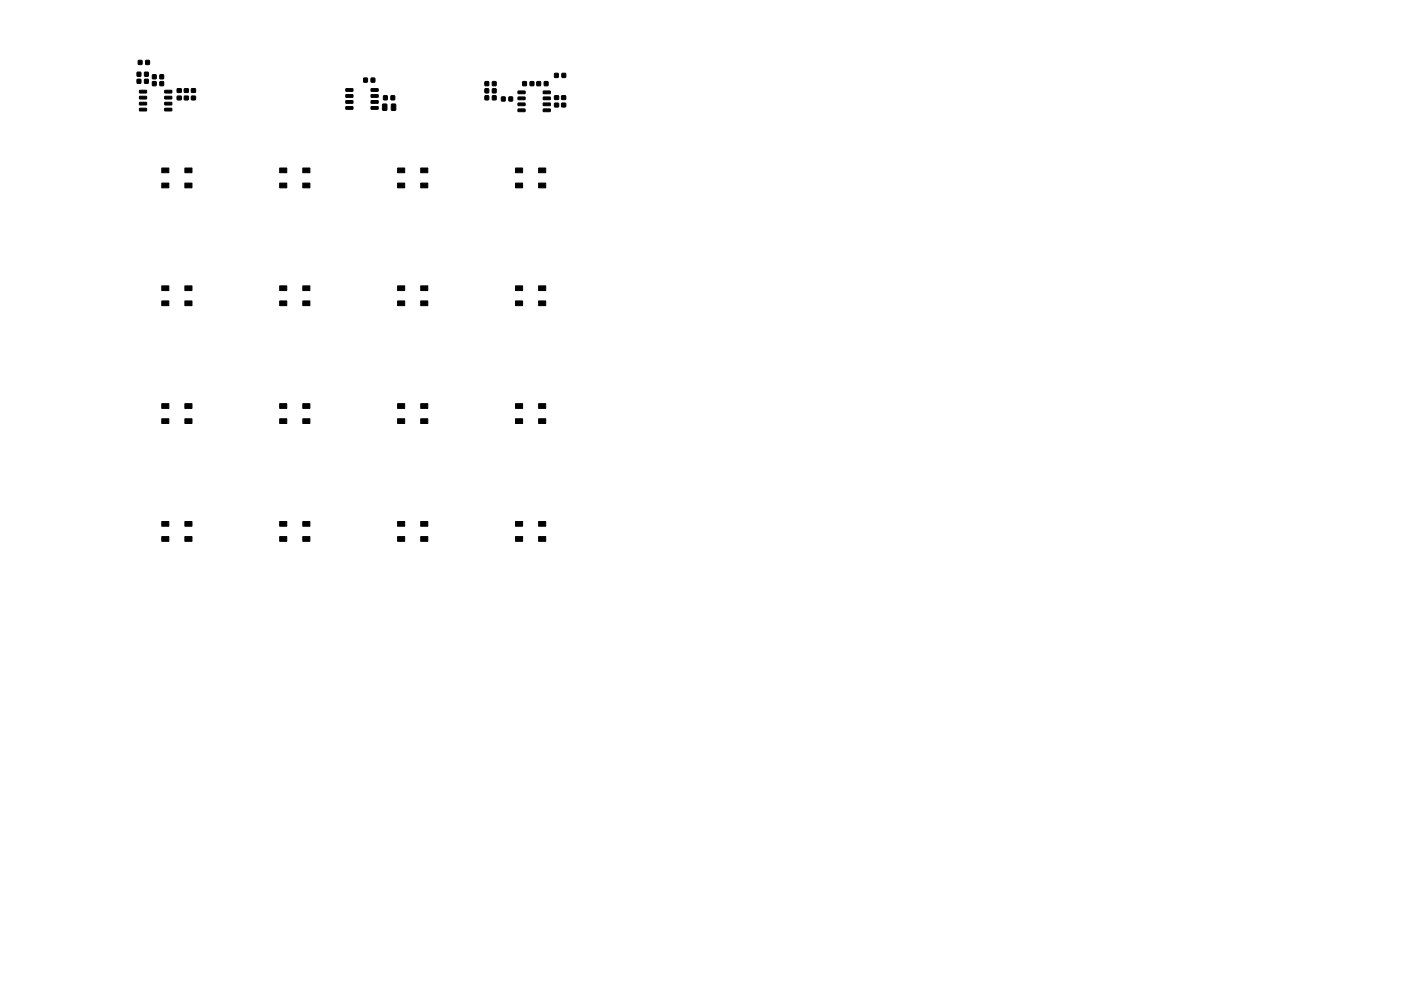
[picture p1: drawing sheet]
<svg xmlns="http://www.w3.org/2000/svg" width="297mm" height="210mm" viewBox="0 0 297 210" stroke-linecap="round" stroke-linejoin="round" font-family="sans-serif">
<g fill="#000" stroke="#000" stroke-width=".21">
<path d="M29.1 16.8l.8 .1-.1 .8-.7-.1zM29.1 15.3l.8 .1-.1 .8-.7-.1zM29.3 12.8l.8 .1v.8l-.8-.1zM29.6 19.2l1.4-.1 .1 .5-1.4 .1zM30.7 16.8l.7 .1v.8l-.8-.1zM30.7 15.3l.7 .1v.8l-.8-.1zM30.9 12.8l.8 .1-.1 .8-.7-.1zM32.3 15.9h.8v.8h-.8zM32.3 17.3l.8 .1v.8l-.8-.1zM33.9 15.9h.8l-.1 .8h-.7zM33.9 17.3l.8 .1-.1 .8-.7-.1zM34.9 19.2l1.4-.1 .1 .5-1.4 .1z"/>
<path d="M37.6 18.8h.8v.8h-.8zM39.1 18.8h.8v.8h-.8zM40.6 18.8h.8v.8h-.8zM73.3 18.8h1.4l.1 .5-1.4 .1zM77.1 16.6h.8v.8h-.8zM78.7 16.6h.7v.8h-.7zM78.7 18.8h1.4l.1 .5-1.4 .1zM102.8 17.3l.8 .1v.8l-.8-.1zM102.8 18.9h.8v.8h-.8zM104.4 17.3l.8 .1-.1 .8-.7-.1zM104.4 18.9h.8l-.1 .8h-.7zM109.8 19.3h1.4l.1 .5-1.4 .1z"/>
<path d="M110.8 17.3l.8 .1v.8l-.8-.1zM112.4 17.3l.8 .1-.1 .8-.7-.1zM113.8 17.3l.8 .1v.8l-.8-.1zM115.4 17.3l.8 .1-.1 .8-.7-.1zM115.2 19.3h1.4l.1 .5-1.4 .1zM117.6 15.6h.8l-.1 .8h-.7zM119.2 15.6h.7v.8h-.8zM29.6 23h1.4l.1 .4-1.4 .1zM29.6 21.7h1.4l.1 .5-1.4 .1zM29.6 20.5l1.4-.1 .1 .5-1.4 .1zM34.3 38.8h1.5v1h-1.5zM34.3 35.6h1.5v1h-1.5z"/>
<path d="M34.9 20.5l1.4-.1 .1 .5-1.4 .1zM34.9 21.7h1.4l.1 .5-1.4 .1zM34.9 23h1.4l.1 .4-1.4 .1zM37.6 20.4h.8v.7l-.8 .1zM39.1 20.4h.8v.7l-.8 .1zM39.2 38.8h1.5v1h-1.5zM39.2 35.6h1.5v1h-1.5zM40.6 20.4h.8v.7l-.8 .1zM59.3 38.8h1.5v1h-1.5zM59.3 35.6h1.5v1h-1.5zM64.2 38.8h1.5v1h-1.5zM64.2 35.6h1.5v1h-1.5z"/>
<path d="M73.3 22.6h1.4l.1 .5-1.4 .1zM73.3 21.4l1.4-.1 .1 .5-1.4 .1zM73.3 20.1h1.4l.1 .5-1.4 .1zM78.7 20.1h1.4l.1 .5-1.4 .1zM78.7 21.4l1.4-.1 .1 .5-1.4 .1zM78.7 22.6h1.4l.1 .5-1.4 .1zM81.1 22.1l.9 .1-.1 1.2-.8-.1zM81.3 20.3l.8 .1v.8l-.8-.1zM82.9 20.3l.8 .1-.1 .8-.7-.1zM83 22.1l.9 .1-.1 1.2-.8-.1zM84.3 38.8h1.5v1h-1.5zM84.3 35.6h1.5v1h-1.5z"/>
<path d="M89.2 38.8h1.5v1h-1.5zM89.2 35.6h1.5v1h-1.5zM102.8 20.3l.8 .1v.8l-.8-.1zM104.4 20.3l.8 .1-.1 .8-.7-.1zM106.3 20.6h.8v.8h-.8zM107.9 20.6h.8l-.1 .8h-.7zM109.3 38.8h1.5v1h-1.5zM109.3 35.6h1.5v1h-1.5zM109.8 23.1h1.4l.1 .5-1.4 .1zM109.8 21.9l1.4-.1 .1 .5-1.4 .1zM109.8 20.6h1.4l.1 .5-1.4 .1zM114.2 38.8h1.5v1h-1.5z"/>
<path d="M114.2 35.6h1.5v1h-1.5zM115.2 20.6h1.4l.1 .5-1.4 .1zM115.2 21.9l1.4-.1 .1 .5-1.4 .1zM115.2 23.1h1.4l.1 .5-1.4 .1zM117.6 20.3h.8v.8h-.8zM117.6 21.9h.8v.7l-.8 .1zM119.1 20.3h.8v.8h-.8zM119.1 21.9h.8v.7l-.8 .1zM34.3 63.8h1.5v1h-1.5zM34.3 60.6h1.5v1h-1.5zM39.2 63.8h1.5v1h-1.5zM39.2 60.6h1.5v1h-1.5z"/>
<path d="M59.3 63.8h1.5v1h-1.5zM59.3 60.6h1.5v1h-1.5zM64.2 63.8h1.5v1h-1.5zM64.2 60.6h1.5v1h-1.5zM84.3 63.8h1.5v1h-1.5zM84.3 60.6h1.5v1h-1.5zM89.2 63.8h1.5v1h-1.5zM89.2 60.6h1.5v1h-1.5zM109.3 63.8h1.5v1h-1.5zM109.3 60.6h1.5v1h-1.5zM114.2 63.8h1.5v1h-1.5zM114.2 60.6h1.5v1h-1.5z"/>
<path d="M34.3 88.8h1.5v1h-1.5zM34.3 85.6h1.5v1h-1.5zM39.2 88.8h1.5v1h-1.5zM39.2 85.6h1.5v1h-1.5zM59.3 88.8h1.5v1h-1.5zM59.3 85.6h1.5v1h-1.5zM64.2 88.8h1.5v1h-1.5zM64.2 85.6h1.5v1h-1.5zM84.3 88.8h1.5v1h-1.5zM84.3 85.6h1.5v1h-1.5zM89.2 88.8h1.5v1h-1.5zM89.2 85.6h1.5v1h-1.5z"/>
<path d="M109.3 88.8h1.5v1h-1.5zM109.3 85.6h1.5v1h-1.5zM114.2 88.8h1.5v1h-1.5zM114.2 85.6h1.5v1h-1.5zM34.3 113.8h1.5v1h-1.5zM34.3 110.6h1.5v1h-1.5zM39.2 113.8h1.5v1h-1.5zM39.2 110.6h1.5v1h-1.5zM59.3 113.8h1.5v1h-1.5zM59.3 110.6h1.5v1h-1.5zM64.2 113.8h1.5v1h-1.5zM64.2 110.6h1.5v1h-1.5z"/>
<path d="M84.3 113.8h1.5v1h-1.5zM84.3 110.6h1.5v1h-1.5zM89.2 113.8h1.5v1h-1.5zM89.2 110.6h1.5v1h-1.5zM109.3 113.8h1.5v1h-1.5zM109.3 110.6h1.5v1h-1.5zM114.2 113.8h1.5v1h-1.5zM114.2 110.6h1.5v1h-1.5z"/>
</g>
</svg>
